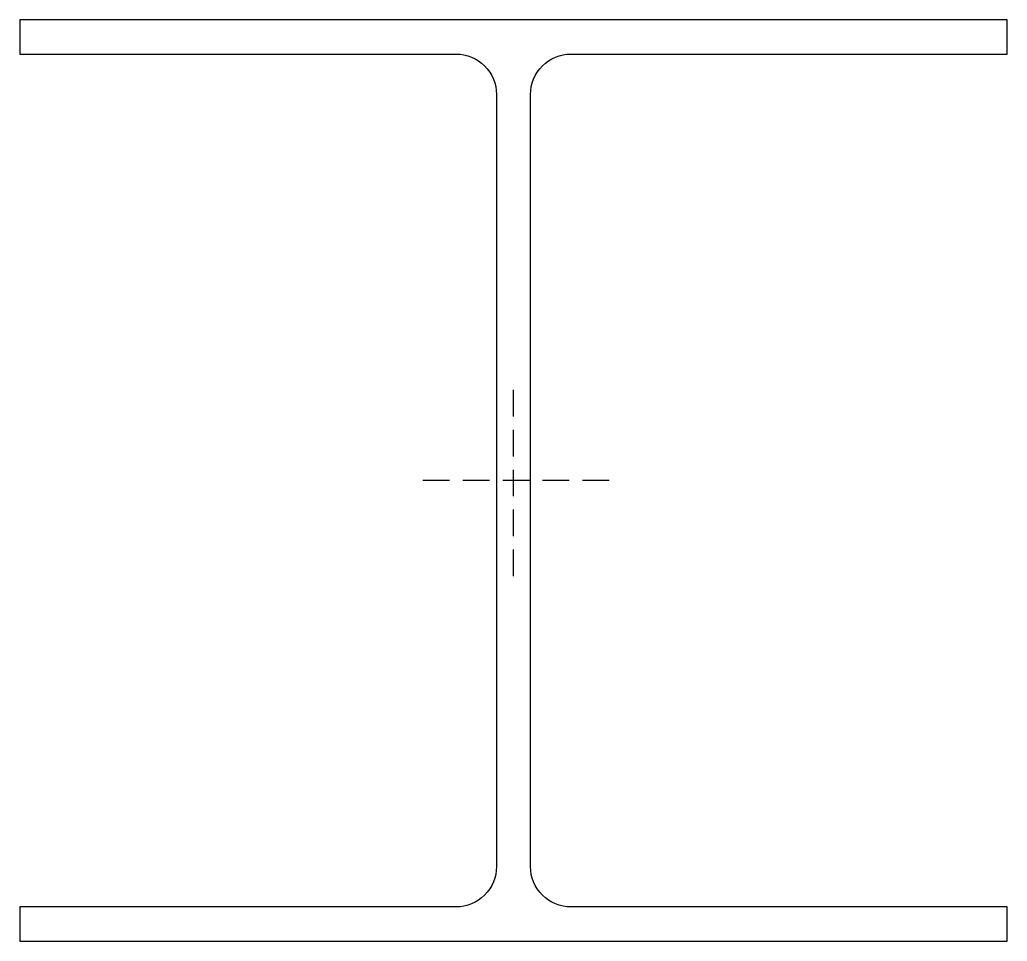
# Model space of a CAD drawing. Header units: millimetres. Extents: x -185 to 186, y -173 to 173.
import ezdxf

# ---------------------------------------------------------------- set-up
doc = ezdxf.new("R2010")
doc.units = ezdxf.units.MM
doc.linetypes.add('DASHED', pattern=[0.75, 0.5, -0.25])
doc.layers.add('ref', color=251, linetype='Continuous', plot=False)

msp = doc.modelspace()

# ---------------------------------------------------------------- linework, layer by layer
msp.add_lwpolyline([(-21.6, 160.3, -0.414214), (-6.4, 145.1), (-6.4, -145.1, -0.414214), (-21.6, -160.3), (-185.5, -160.3), (-185.5, -173.2), (185.5, -173.2), (185.5, -160.3), (21.6, -160.3, -0.414214), (6.4, -145.1), (6.4, 145.1, -0.414214), (21.6, 160.3), (185.5, 160.3), (185.5, 173.2), (-185.5, 173.2), (-185.5, 160.3)], format="xyb", close=True)
at = {"layer": 'ref', "linetype": 'DASHED', "ltscale": 20}
for p, q in [((0, -35.95), (0, 35.95)), ((35.95, 0), (-35.95, 0))]:
    msp.add_line(p, q, dxfattribs=at)

doc.saveas('drawing.dxf')
